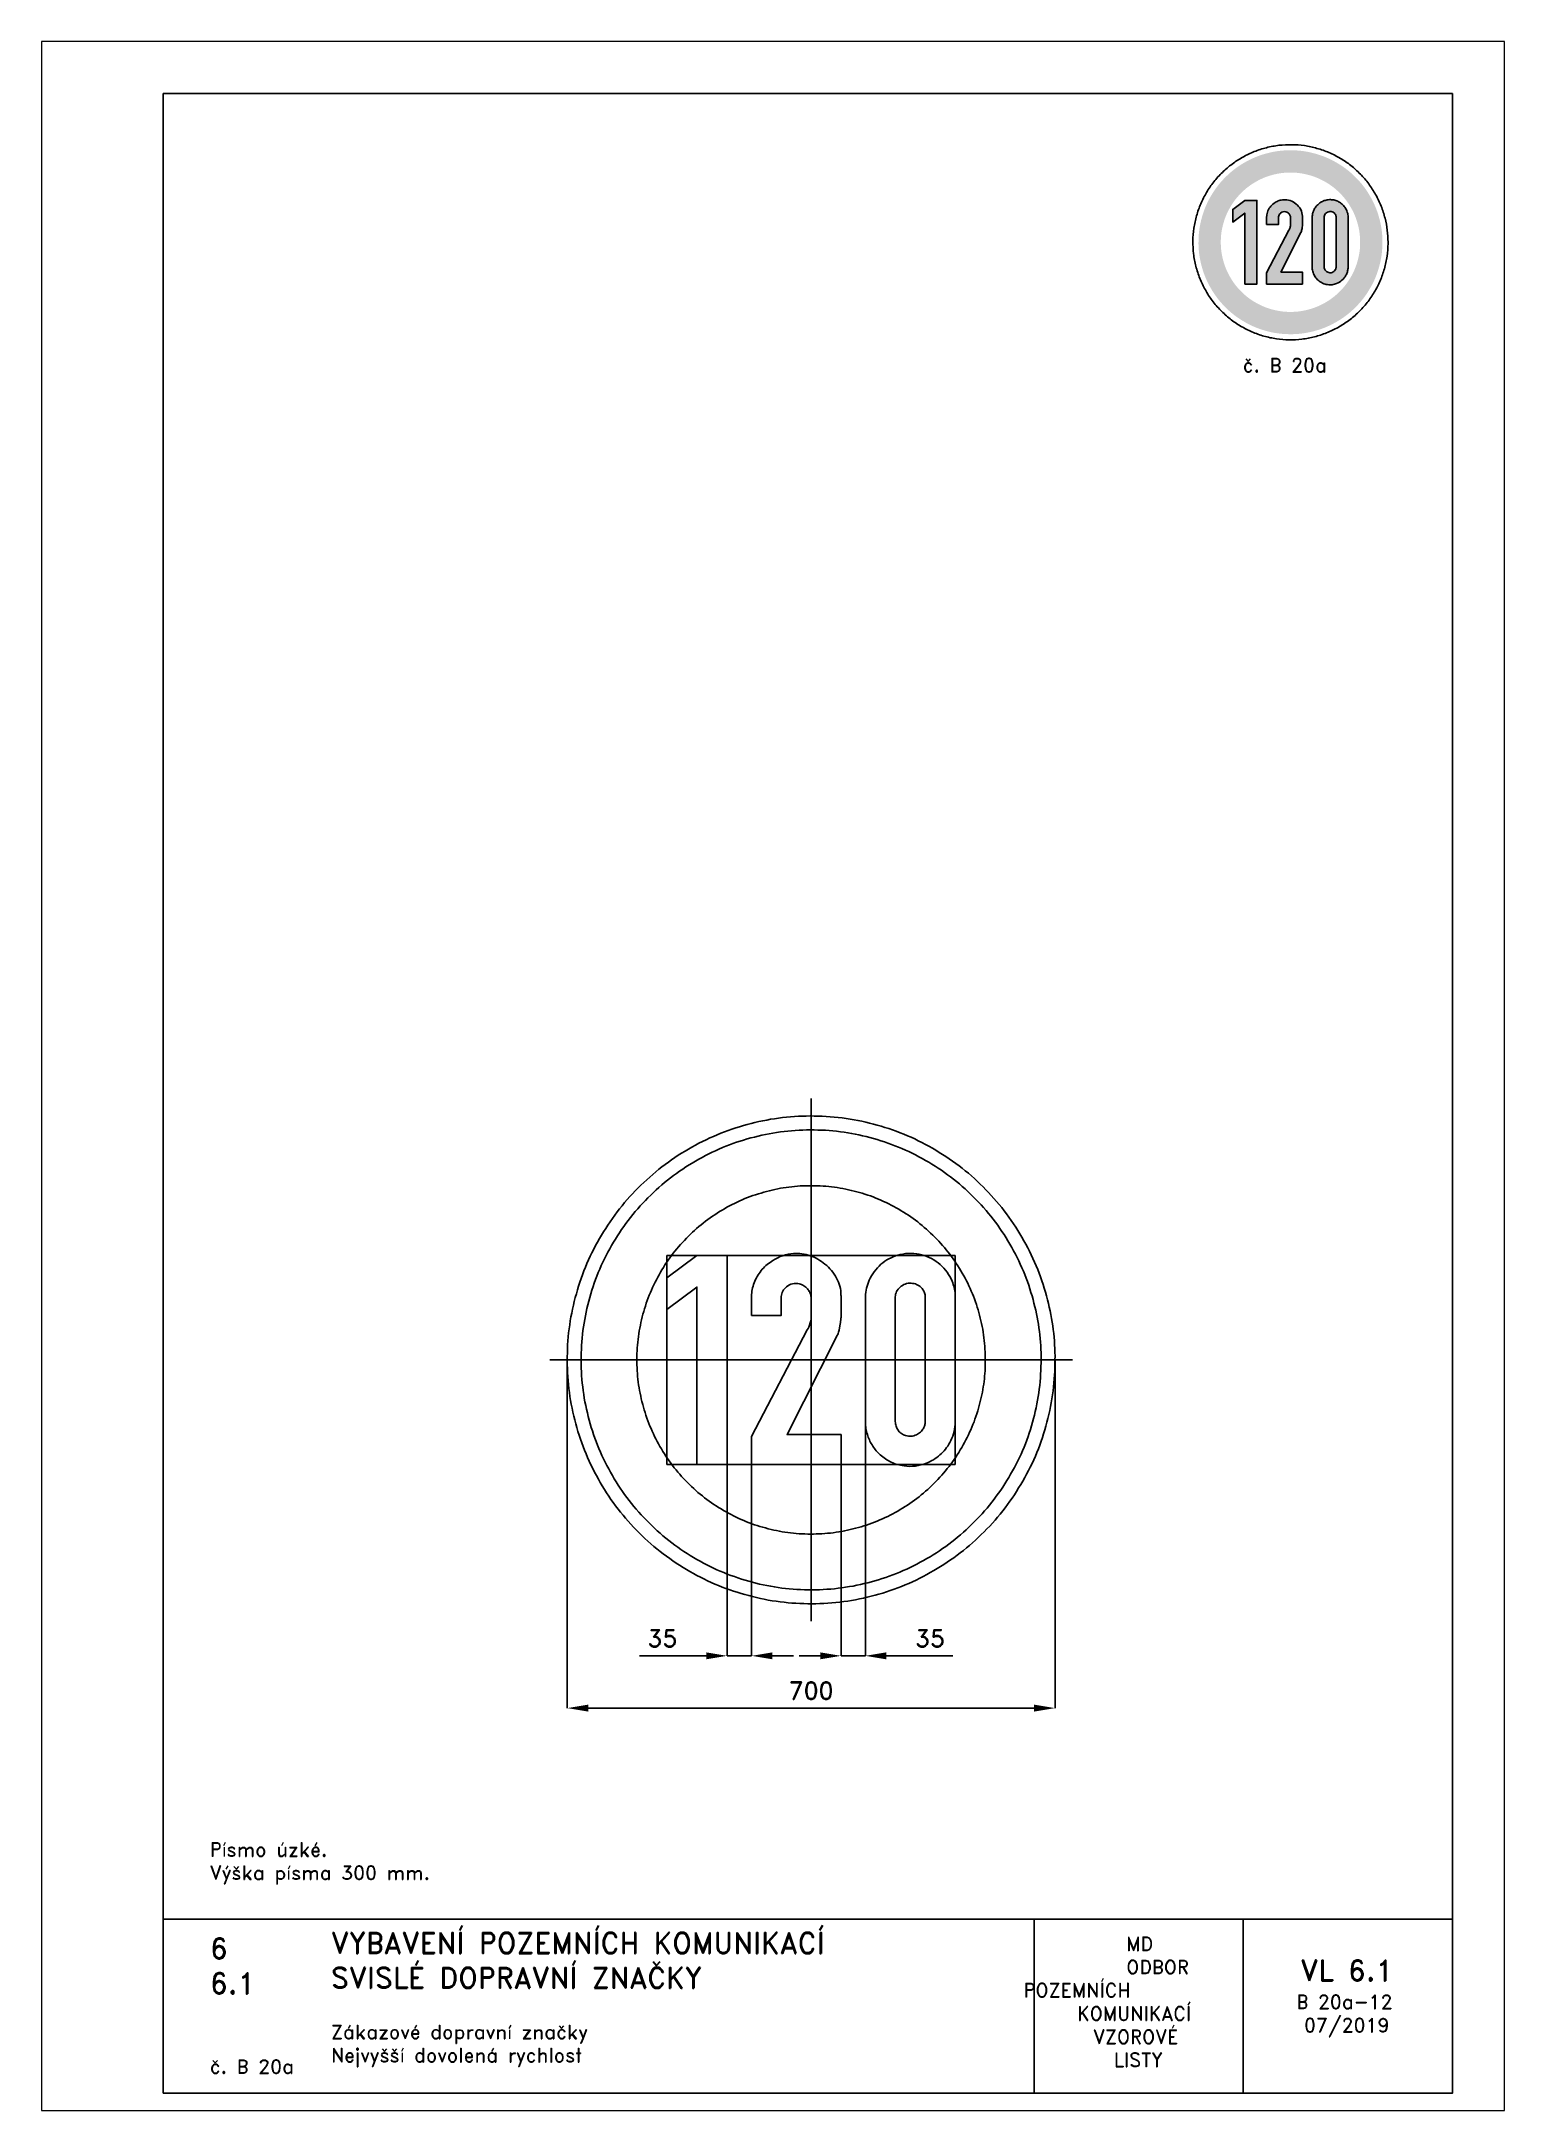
# Paper-space layout 'B 20a-12' of a CAD drawing. Header units: millimetres. Extents: x 0 to 210, y 0 to 297.
# The model-space entities are those that its viewports show. They can reach past a viewport. Long polylines and large blocks are cut down to what shows.
import ezdxf

# ---------------------------------------------------------------- set-up
doc = ezdxf.new("R2010")
doc.units = ezdxf.units.MM
doc.header["$LTSCALE"] = 5
doc.linetypes.add('ČERCHOVANÁX2', pattern=[2, 1, -0.5, 0, -0.5])
doc.linetypes.add('ČÁRKOVANÁX2', pattern=[1.5, 1, -0.5])
for name, color, linetype in [('Kóty', 2, 'Continuous'), ('Rozpiska', 7, 'Continuous'), ('Značka', 7, 'Continuous')]:
    doc.layers.add(name, color=color, linetype=linetype)
doc.layers.add('Rámeček', color=6, linetype='Continuous', plot=False)
doc.styles.get("Standard").update_dxf_attribs({"font": 'romand.shx', "height": 25})
doc.dimstyles.get("Standard").update_dxf_attribs({"dimtxt": 25, "dimasz": 30, "dimexe": 0.18, "dimexo": 0.0625, "dimgap": 12.5, "dimtad": 1, "dimdec": 0, "dimzin": 0, "dimdsep": 46, "dimtxsty": 'Standard', "dimcen": 0.09, "dimadec": 0, "dimazin": 0, "dimtfac": 1, "dimtdec": 0, "dimtofl": 0, "dimtmove": 0, "dimatfit": 3, "dimfxl": 1, "dimtolj": 1, "dimtzin": 0, "dimarcsym": 0})

psp = doc.layouts.new('B 20a-12')

# ---------------------------------------------------------------- texts
at = {"layer": 'Rozpiska', "color": 7, "attachment_point": 1}
for s, width, heights, insert, char_height in [('\\pi7.13433;{\\C6;č. B 20a}', 27.98293665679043, [2.666666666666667], (165.2758677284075, 251.5084026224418), 2), ('Písmo úzké.\\PVýška písma 300 mm. {\\H1.83333x; }', 155.5010732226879, [0], (24.16971776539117, 38.48305460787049), 2), ('6', 149.04217740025, [0], (24.16971776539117, 24.77143633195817), 3), ('{\\C6;VYBAVENÍ POZEMNÍCH KOMUNIKACÍ\\P}SVISLÉ DOPRAVNÍ ZNAČKY{\\H1.34524x; }', 149.04217740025, [0], (41.56166878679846, 25.56072462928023), 3), ('\\pi14.7414;{\\C6;MD\\P\\pi2.36044;}ODBOR POZEMNÍCH{\\H1.57143x; }\\P\\pi7.69378;KOMUNIKACÍ{\\H1.5x; }\\P\\pi9.97949;{\\C6;VZOROVÉ\\H1.47619x; \\H0.67742x;\\P\\pi12.93187;LISTY\\H1.26984x; }', 33.10184048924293, [0], (140.9534725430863, 24.94523992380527), 2), ('\\pi1.03113;{\\H1.5x;\\C6;VL 6.1\\P\\pi0.45966;\\H0.66667x;B 20a-12\\H1.66666x; \\H0.6x;\\P\\pi1.5549;07/2019\\H1.80159x; }', 16.06225436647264, [0], (179.6550617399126, 21.60975232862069), 2), ('6.1', 149.04217740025, [0], (24.16971776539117, 19.77734483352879), 3), ('{\\C6;Zákazové dopravní značky\\P}Nejvyšší dovolená rychlost{\\H1.83333x; }', 149.04217740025, [0], (41.56166878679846, 12.28505153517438), 2), ('{\\C6;č. B 20a}', 21.57220710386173, [2.666666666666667], (24.16971776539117, 7.311486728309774), 2)]:
    psp.add_mtext_dynamic_manual_height_columns(s, width=width, gutter_width=100, heights=heights, dxfattribs=dict(at, insert=insert, char_height=char_height))

msp = doc.modelspace()

# ---------------------------------------------------------------- texts
at = {"layer": 'Kóty', "insert": (-213.3380952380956, -399.8172426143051), "char_height": 25, "attachment_point": 5}
msp.add_mtext('\\A1;35', dxfattribs=at)

# ---------------------------------------------------------------- blocks, each defined once
blk = doc.blocks.new('*D2')
at = {"layer": 'Defpoints', "color": 0, "transparency": 16777216}
for p in [(-349.9201115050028, 4.699710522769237), (350.0498984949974, 0.1187105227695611), (350.0498984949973, -499.8172426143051)]:
    blk.add_point(p, dxfattribs=at)
at = {"layer": 'Kóty', "color": 0, "lineweight": -2, "transparency": 16777216}
for p, q in [((-349.9201115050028, 4.637210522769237), (-349.9201115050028, -499.9972426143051)), ((350.0498984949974, 0.05621052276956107), (350.0498984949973, -499.9972426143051)), ((-319.9201115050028, -499.8172426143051), (320.0498984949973, -499.8172426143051))]:
    blk.add_line(p, q, dxfattribs=at)
at = {"layer": 'Kóty', "color": 0, "transparency": 16777216}
for points in [[(-319.9201115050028, -494.8172426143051), (-319.9201115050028, -504.8172426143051), (-349.9201115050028, -499.8172426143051)], [(320.0498984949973, -494.8172426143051), (320.0498984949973, -504.8172426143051), (350.0498984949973, -499.8172426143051)]]:
    blk.add_solid(points, dxfattribs=at)
at = {"layer": 'Kóty', "color": 0, "transparency": 16777216, "insert": (0.06489349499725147, -474.8172426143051), "char_height": 25, "attachment_point": 5}
blk.add_mtext('\\A1;700', dxfattribs=at)
blk = doc.blocks.new('*D3')
at = {"layer": 'Defpoints', "color": 0, "transparency": 16777216}
for p in [(78, -90.1299999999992), (43, -149.9699999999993), (77.99999999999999, -424.8172426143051)]:
    blk.add_point(p, dxfattribs=at)
at = {"layer": 'Kóty', "color": 0, "lineweight": -2, "transparency": 16777216}
for p, q in [((78, -90.1924999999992), (77.99999999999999, -424.9972426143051)), ((43, -150.0324999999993), (42.99999999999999, -424.9972426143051)), ((12.99999999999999, -424.8172426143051), (-17.00000000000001, -424.8172426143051)), ((108, -424.8172426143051), (203.4761904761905, -424.8172426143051))]:
    blk.add_line(p, q, dxfattribs=at)
at = {"layer": 'Kóty', "color": 0, "transparency": 16777216}
for points in [[(12.99999999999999, -419.8172426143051), (12.99999999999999, -429.8172426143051), (42.99999999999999, -424.8172426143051)], [(108, -419.8172426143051), (108, -429.8172426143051), (77.99999999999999, -424.8172426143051)]]:
    blk.add_solid(points, dxfattribs=at)
at = {"layer": 'Kóty', "color": 0, "transparency": 16777216, "insert": (170.7380952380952, -399.8172426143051), "char_height": 25, "attachment_point": 5}
blk.add_mtext('\\A1;35', dxfattribs=at)

# ---------------------------------------------------------------- dimensions: what is measured, and where the dimension line sits
at = {"layer": 'Kóty'}
for base, p1, p2, picture, middle in [((350.0498984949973, -499.8172426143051), (-349.9201115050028, 4.699710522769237), (350.0498984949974, 0.1187105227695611), '*D2', (0.06489349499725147, -474.8172426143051)), ((77.99999999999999, -424.8172426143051), (43, -149.9699999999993), (78, -90.1299999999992), '*D3', (170.7380952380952, -399.8172426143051))]:
    dim = msp.add_linear_dim(base=base, p1=p1, p2=p2, dimstyle='Standard', dxfattribs=at)
    dim.commit()
    dim.dimension.update_dxf_attribs({"geometry": picture, "text_midpoint": middle})

# ---------------------------------------------------------------- linework, layer by layer
at = {"layer": 'Kóty'}
for p, q in [((-120.6000000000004, -150.0625), (-120.6000000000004, -424.9972426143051)), ((-85.50000000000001, -149.9699999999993), (-85.50000000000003, -424.9972426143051)), ((-150.6000000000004, -424.8172426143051), (-246.0761904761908, -424.8172426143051)), ((-55.50000000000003, -424.8172426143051), (-25.50000000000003, -424.8172426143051))]:
    msp.add_line(p, q, dxfattribs=at)
for points in [[(-120.6000000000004, -424.8172426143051), (-85.50000000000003, -424.8172426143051)], [(42.99999999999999, -424.8172426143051), (77.99999999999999, -424.8172426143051)]]:
    msp.add_lwpolyline(points, dxfattribs=at)
for points in [[(-150.6000000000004, -419.8172426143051), (-150.6000000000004, -429.8172426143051), (-120.6000000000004, -424.8172426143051)], [(-55.50000000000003, -419.8172426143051), (-55.50000000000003, -429.8172426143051), (-85.50000000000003, -424.8172426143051)]]:
    msp.add_solid(points, dxfattribs=at)
at = {"layer": 'Značka', "color": 6, "linetype": 'ČERCHOVANÁX2', "lineweight": 25, "ltscale": 5}
for p, q in [((0, 375), (0, -375)), ((375.0000000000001, 0), (-375, 0))]:
    msp.add_line(p, q, dxfattribs=at)
at = {"layer": 'Značka', "color": 5}
for points in [[(349.9994999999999, 0, -0.00162509), (349.9914999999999, -2.290000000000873), (349.9694999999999, -4.579999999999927, -0.03216790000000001), (346.4855, -50.20999999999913, -0.0357213), (336.8584999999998, -95, -0.03666830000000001), (321.8264999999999, -138.2600000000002, -0.0347584), (300.7914999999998, -178.9500000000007, -0.0340531), (274.9614999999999, -216.7700000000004, -0.0344455), (244.2264999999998, -250.7099999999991, -0.03455), (209.5104999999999, -280.5599999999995, -0.0344404), (171.0164999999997, -305.3700000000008, -0.0344089), (129.7484999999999, -325.2199999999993, -0.0344375), (86.1534999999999, -339.2299999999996, -0.0344247), (41.15549999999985, -347.7199999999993, -0.0344235), (-4.581500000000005, -349.9699999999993, -0.0344187), (-50.24450000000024, -346.5300000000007, -0.0344068), (-95.00450000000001, -336.8600000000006, -0.0344078), (-138.2205000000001, -321.7199999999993, -0.0344215), (-178.9535000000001, -300.7900000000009, -0.0344121), (-216.7765000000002, -274.9799999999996, -0.0344162), (-250.7065000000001, -244.2299999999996, -0.03441019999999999), (-280.5603000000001, -209.5, -0.03441), (-305.3741000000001, -171.0200000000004, -0.0344148), (-325.2240000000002, -129.75, -0.0344146), (-339.2313000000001, -86.14999999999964, -0.034419), (-347.72436, -41.15999999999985, -0.03441549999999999), (-349.9705100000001, 4.579999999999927, -0.0344177), (-346.5278700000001, 50.23999999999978, -0.034417), (-336.8598000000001, 95, -0.0344217), (-321.7161000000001, 138.2199999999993, -0.03442580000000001), (-300.7927000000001, 178.9500000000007, -0.03441959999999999), (-274.9800000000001, 216.7800000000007, -0.0344133), (-244.2275000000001, 250.7099999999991, -0.0344027), (-209.5045000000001, 280.5599999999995, -0.0344209), (-171.0175000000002, 305.3700000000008, -0.0344083), (-129.7515000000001, 325.2199999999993, -0.0344166), (-86.1545000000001, 339.2299999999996, -0.0344221), (-41.15650000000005, 347.7199999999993, -0.0344238), (4.580499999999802, 349.9699999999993, -0.0344187), (50.24350000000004, 346.5300000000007, -0.0344057), (95.0034999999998, 336.8600000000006, -0.0344279), (138.2194999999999, 321.7099999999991, -0.034446), (178.9524999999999, 300.7900000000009, -0.03442990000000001), (216.7745, 274.9799999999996, -0.034407), (250.7055, 244.2299999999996, -0.0343957), (280.5654999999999, 209.5, -0.034484), (305.3734999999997, 171.0200000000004, -0.0344124), (325.2024999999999, 129.7600000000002, -0.0340792), (339.2305000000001, 86.14999999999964, -0.032792), (347.5084999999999, 43.3799999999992, -0.0342646), (349.9994999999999, 0)], [(-85.5, -149.9699999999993), (-85.5, -109.8099999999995), (-5.5, 42.94000000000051), (-4.299999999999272, 45.01000000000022), (-3.200000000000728, 47.1200000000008), (-2.100000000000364, 49.97999999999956), (-1.200000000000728, 52.94000000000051), (-0.5, 55.81999999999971), (0, 58.75), (0, 59.88999999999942), (0, 61.03000000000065), (0, 89.1200000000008), (-0.1000000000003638, 90.45999999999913), (-0.2000000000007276, 91.78000000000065, 0.08187849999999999), (-1.899999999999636, 97.04999999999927, 0.06365520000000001), (-5.100000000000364, 101.7199999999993, 0.07770149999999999), (-10.5, 106.4799999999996, 0.0902618), (-17, 109.1900000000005, 0.119797), (-26.60000000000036, 109.2299999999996, 0.119923), (-35.29999999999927, 104.8799999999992, 0.105427), (-40.70000000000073, 98.59000000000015, 0.117396), (-42.79999999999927, 90.8799999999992), (-42.89999999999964, 89.80999999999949), (-42.89999999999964, 88.75), (-42.89999999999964, 63.80999999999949), (-85.5, 63.80999999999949), (-85.5, 90.90999999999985), (-85.5, 92.27000000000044), (-85.39999999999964, 93.6200000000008, -0.0434445), (-83.89999999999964, 103.5400000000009, -0.0446591), (-80.70000000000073, 113.0900000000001, -0.08397769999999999), (-70.20000000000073, 129.9400000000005, -0.0785324), (-54.79999999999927, 142.6900000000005, -0.06388619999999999), (-40.5, 149.5499999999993, -0.0672702), (-25.10000000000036, 152.4699999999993, -0.100452), (-1.399999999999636, 149.4500000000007, -0.0970116), (19.79999999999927, 137.3400000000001, -0.102897), (36.60000000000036, 117.3799999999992, -0.126699), (42.79999999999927, 93.05999999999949), (42.89999999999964, 91.70000000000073), (42.89999999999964, 90.34000000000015), (42.89999999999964, 60.80999999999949), (42.79999999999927, 59.75), (42.79999999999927, 58.69000000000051), (42.29999999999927, 53.70000000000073), (41.39999999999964, 48.75), (40.10000000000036, 42.55999999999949, -0.0290083), (38.10000000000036, 36.53000000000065), (37.79999999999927, 35.71999999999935), (37.5, 34.90999999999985), (-34.5, -107.1900000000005), (43, -107.1900000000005), (43, -149.9699999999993), (-85.5, -149.9699999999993)], [(78, 90.40999999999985), (78.10000000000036, 92.17000000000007), (78.20000000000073, 93.94000000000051, -0.0515946), (80.29999999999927, 105.8999999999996, -0.0503152), (84.89999999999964, 117.25, -0.05927180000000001), (92.70000000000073, 129.4099999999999, -0.059882), (103.1000000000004, 139.3799999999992, -0.05744019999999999), (114.7999999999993, 146.6499999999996, -0.05595700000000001), (127.8999999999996, 151.1299999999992, -0.0629082), (143.5, 152.8899999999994, -0.0650356), (159, 150.6900000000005, -0.0621806), (172.8999999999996, 145.2700000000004, -0.05959169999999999), (185.1000000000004, 136.6599999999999, -0.0588939), (195.2000000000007, 125.7700000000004, -0.0611862), (202.2999999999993, 112.8400000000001, -0.0426514), (205.2999999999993, 103.6700000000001, -0.0470036), (206.7000000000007, 94.15999999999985), (206.7999999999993, 92.61000000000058), (206.7999999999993, 91.05999999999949), (206.7999999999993, -90.30999999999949), (206.7999999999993, -91.54999999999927), (206.7000000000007, -92.78000000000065, -0.0567784), (204.2999999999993, -106.1299999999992, -0.0570261), (198.8999999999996, -118.7199999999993, -0.09082860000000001), (184.7999999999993, -136.5200000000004, -0.0926208), (165.3999999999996, -148.1900000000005, -0.06991649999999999), (149.6000000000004, -152.3999999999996, -0.0683552), (133.2999999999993, -152.1599999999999, -0.0774048), (115, -146.8500000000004, -0.0793175), (99.20000000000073, -136.2199999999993, -0.0686365), (88.5, -123.7700000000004, -0.0640299), (81.39999999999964, -108.9699999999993, -0.0360471), (79.10000000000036, -100.6700000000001, -0.04198730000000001), (78, -92.15999999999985), (78, -91.13999999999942), (78, -90.1299999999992), (78, 90.40999999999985)], [(120.7000000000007, 88.40999999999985), (120.7000000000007, -86.30999999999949), (120.7000000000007, -87.45000000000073), (120.7999999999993, -88.59000000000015, 0.054116), (121.8999999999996, -94.96999999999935, 0.08388810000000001), (124.7000000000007, -100.75, 0.0846067), (128.7000000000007, -105.0499999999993, 0.07387919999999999), (133.7999999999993, -107.9699999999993, 0.0936705), (141.6000000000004, -109.6299999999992, 0.09888519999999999), (149.5, -108.2800000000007, 0.0894999), (155.7000000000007, -104.7999999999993, 0.0841404), (160.3999999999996, -99.40999999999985, 0.05940499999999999), (162.6000000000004, -95.02000000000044, 0.0649467), (163.7000000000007, -90.28000000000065), (163.7000000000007, -89.46999999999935), (163.7999999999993, -88.65999999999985), (163.7999999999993, 89.34000000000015), (163.7999999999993, 90.67000000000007), (163.7000000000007, 92, 0.07952719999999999), (162.2999999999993, 97.43000000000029, 0.07432910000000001), (159.2999999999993, 102.25, 0.0993714), (153.2000000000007, 107.3700000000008, 0.0964328), (145.7000000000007, 109.8400000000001, 0.104446), (137.1000000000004, 109.4799999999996, 0.104035), (129.2999999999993, 105.6599999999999, 0.0981785), (123.6000000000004, 99.68000000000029, 0.112812), (121, 92.15999999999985), (120.7999999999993, 90.29000000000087), (120.7000000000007, 88.40999999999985)]]:
    msp.add_lwpolyline(points, format="xyb", dxfattribs=at)
at = {"layer": 'Značka', "color": 1}
for points in [[(329.9994999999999, 0, -0.00163877), (329.9924999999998, -2.159999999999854), (329.9714999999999, -4.319999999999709, -0.032167), (326.6864999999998, -47.34000000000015, -0.0357252), (317.6095, -89.57999999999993, -0.0366653), (303.4364999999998, -130.3600000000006, -0.0347514), (283.6034999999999, -168.7299999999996, -0.0340415), (259.2494999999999, -204.3899999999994, -0.0344421), (230.2704999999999, -236.3799999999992, -0.034571), (197.5384999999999, -264.5300000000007, -0.0344301), (161.2444999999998, -287.9200000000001, -0.0343738), (122.3344999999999, -306.6399999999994, -0.0344109), (81.23049999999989, -319.8500000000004, -0.03441780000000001), (38.80449999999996, -327.8500000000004, -0.03442609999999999), (-4.320500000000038, -329.9699999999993, -0.0344399), (-47.37350000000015, -326.7299999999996, -0.0344106), (-89.57550000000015, -317.6100000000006, -0.0344272), (-130.3225000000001, -303.3299999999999, -0.0344047), (-168.7275000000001, -283.6000000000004, -0.0344121), (-204.3895000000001, -259.2700000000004, -0.0344081), (-236.3805000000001, -230.2700000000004, -0.0344088), (-264.5283000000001, -197.5300000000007, -0.0344122), (-287.9242000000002, -161.25, -0.034422), (-306.6398000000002, -122.3400000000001, -0.0344109), (-319.8467000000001, -81.22999999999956, -0.0344219), (-327.8544000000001, -38.79999999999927, -0.034418), (-329.9722000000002, 4.319999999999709, -0.0344165), (-326.7263000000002, 47.3700000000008, -0.0344179), (-317.6107000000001, 89.57999999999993, -0.0344204), (-303.3324000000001, 130.3199999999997, -0.0344146), (-283.6046000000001, 168.7299999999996, -0.0344231), (-259.2669000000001, 204.3899999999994, -0.0344241), (-230.2715000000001, 236.3799999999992, -0.0344207), (-197.5325000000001, 264.5300000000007, -0.0344091), (-161.2455000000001, 287.9200000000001, -0.0344124), (-122.3375000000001, 306.6399999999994, -0.0343889), (-81.2315000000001, 319.8500000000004, -0.0343931), (-38.80450000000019, 327.8500000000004, -0.0344038), (4.319499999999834, 329.9699999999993, -0.03444), (47.37249999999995, 326.7299999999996, -0.0344097), (89.57449999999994, 317.6100000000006, -0.0343844), (130.3214999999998, 303.3299999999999, -0.0344098), (168.7264999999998, 283.6000000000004, -0.0343938), (204.3864999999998, 259.2700000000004, -0.0343986), (236.3795, 230.2700000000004, -0.03442369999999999), (264.5324999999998, 197.5300000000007, -0.034483), (287.9234999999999, 161.25, -0.0344081), (306.6194999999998, 122.3500000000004, -0.0340739), (319.8454999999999, 81.22999999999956, -0.0327897), (327.6505, 40.90999999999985, -0.0342643), (329.9994999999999, 0)], [(249.9994999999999, 0), (249.9944999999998, 1.639999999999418), (249.9784999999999, 3.270000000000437, 0.0321684), (247.4894999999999, 35.86000000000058, 0.0357278), (240.6134999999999, 67.86000000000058, 0.03666830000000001), (229.8754999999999, 98.76000000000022, 0.0347407), (214.8514999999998, 127.8199999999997, 0.034042), (196.4004999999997, 154.8400000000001, 0.0344426), (174.4474999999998, 179.0799999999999, 0.0345764), (149.6505, 200.3999999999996, 0.0344207), (122.1544999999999, 218.1200000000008, 0.0343899), (92.67750000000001, 232.2999999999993, 0.0344621), (61.53749999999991, 242.3099999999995, 0.03443719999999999), (29.39649999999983, 248.3700000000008, 0.0344107), (-3.272500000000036, 249.9799999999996, 0.03444), (-35.88950000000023, 247.5200000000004, 0.0344026), (-67.86050000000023, 240.6100000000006, 0.03442369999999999), (-98.72850000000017, 229.7999999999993, 0.03444419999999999), (-127.8235000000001, 214.8500000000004, 0.0344125), (-154.8405000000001, 196.4099999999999, 0.0344064), (-179.0755000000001, 174.4500000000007, 0.0344184), (-200.4005000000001, 149.6499999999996, 0.0344238), (-218.1245000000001, 122.1599999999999, 0.0344228), (-232.3035000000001, 92.68000000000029, 0.0344077), (-242.3085000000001, 61.54000000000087, 0.03441549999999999), (-248.3745000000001, 29.39999999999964, 0.0344161), (-249.9795000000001, -3.270000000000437, 0.03441880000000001), (-247.5205000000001, -35.88999999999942, 0.03441019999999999), (-240.6145000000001, -67.86000000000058, 0.0344218), (-229.7975000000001, -98.72999999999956, 0.0344081), (-214.8525000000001, -127.8199999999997, 0.0344222), (-196.4145000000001, -154.8400000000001, 0.0344446), (-174.4485000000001, -179.0799999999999, 0.03445400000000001), (-149.6465000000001, -200.3999999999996, 0.0344427), (-122.1555000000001, -218.1200000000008, 0.034435), (-92.67950000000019, -232.2999999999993, 0.0344332), (-61.53850000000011, -242.3099999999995, 0.0344343), (-29.39750000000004, -248.3700000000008, 0.034411), (3.271499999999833, -249.9799999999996, 0.0344399), (35.88850000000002, -247.5200000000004, 0.0344018), (67.85950000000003, -240.6100000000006, 0.0344236), (98.72849999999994, -229.7999999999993, 0.0343961), (127.8225, -214.8500000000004, 0.0343879), (154.8384999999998, -196.4200000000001, 0.0344015), (179.0754999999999, -174.4500000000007, 0.0344192), (200.4034999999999, -149.6399999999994, 0.0344679), (218.1234999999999, -122.1599999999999, 0.0344181), (232.2874999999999, -92.69000000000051, 0.03408730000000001), (242.3074999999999, -61.54000000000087, 0.03278569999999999), (248.2204999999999, -30.98999999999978, 0.0342604), (249.9994999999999, 0)]]:
    msp.add_lwpolyline(points, format="xyb", dxfattribs=at)
at = {"layer": 'Značka', "color": 6, "linetype": 'ČÁRKOVANÁX2', "ltscale": 2.5}
msp.add_lwpolyline([(-206.8999999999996, -150), (-206.8999999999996, 150), (206.8999999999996, 150), (206.8999999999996, -150), (-206.8999999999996, -150)], dxfattribs=at)
at = {"layer": 'Značka', "color": 5}
msp.add_lwpolyline([(-163.8999999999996, -150), (-163.8999999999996, 104.5), (-206.8999999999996, 72.3700000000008), (-206.8999999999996, 117.6599999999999), (-163.7999999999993, 149.9699999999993), (-120.6000000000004, 149.9699999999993), (-120.6000000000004, -150), (-163.8999999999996, -150)], dxfattribs=at)

msp.set_redraw_order([(e.dxf.handle, doc.entitydb.next_handle()) for e in msp.query("TEXT MTEXT ATTDEF DIMENSION ARC_DIMENSION")])  # texts and dimensions are drawn at this point

# ---------------------------------------------------------------- hatches: boundary and pattern name
at = {"layer": 'Značka'}
h = psp.add_hatch(color=10, dxfattribs=at)
h.dxf.hatch_style = 1
edge = h.paths.add_edge_path()
edge.add_arc((179.7250277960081, 268.187906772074), 12.74143124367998, 359.5404790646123, 359.92900824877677, ccw=False)
edge.add_arc((177.8139646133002, 268.1781833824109), 14.65237639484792, 359.3005644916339, 359.63843287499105, ccw=False)
edge.add_arc((179.0401154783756, 268.1574986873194), 13.42606560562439, 351.9550419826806, 359.32495475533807, ccw=False)
edge.add_arc((180.3448806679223, 267.9718996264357), 12.1081666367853, 343.7758077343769, 351.9605807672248, ccw=False)
edge.add_arc((180.5818086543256, 267.6322437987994), 11.78864147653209, 336.6387063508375, 345.039247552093, ccw=False)
edge.add_arc((179.9792697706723, 267.8925639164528), 12.44501002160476, 328.6772393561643, 336.6384468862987, ccw=False)
edge.add_arc((179.6608479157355, 267.8539805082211), 12.69851619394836, 321.7736310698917, 329.5728831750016, ccw=False)
edge.add_arc((179.780355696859, 267.7603702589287), 12.54671099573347, 313.88087110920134, 321.771757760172, ccw=False)
edge.add_arc((179.6903783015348, 267.6093096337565), 12.50134797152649, 306.73745665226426, 314.6580329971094, ccw=False)
edge.add_arc((179.6573219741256, 267.6500547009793), 12.55377324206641, 298.8588746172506, 306.7471287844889, ccw=False)
edge.add_arc((179.4981267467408, 267.5908440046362), 12.57987392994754, 291.74978749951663, 299.62407802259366, ccw=False)
edge.add_arc((179.5035072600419, 267.5714064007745), 12.55982649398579, 283.87612554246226, 291.75984725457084, ccw=False)
edge.add_arc((179.3454983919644, 267.5310450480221), 12.55959603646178, 276.73497239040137, 284.62009046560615, ccw=False)
edge.add_arc((179.3409654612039, 267.5262919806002), 12.55540839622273, 268.8713157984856, 276.7580591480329, ccw=False)
edge.add_arc((179.1722917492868, 267.523184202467), 12.55011096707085, 261.7509495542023, 269.6409663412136, ccw=False)
edge.add_arc((179.1746956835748, 267.5375423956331), 12.56466551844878, 253.86639122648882, 261.74949487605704, ccw=False)
edge.add_arc((179.0113919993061, 267.5728915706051), 12.554350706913, 246.7401152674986, 254.6271790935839, ccw=False)
edge.add_arc((179.0136599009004, 267.585094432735), 12.56645765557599, 238.8711543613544, 246.7525869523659, ccw=False)
edge.add_arc((178.8666049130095, 267.6661678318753), 12.56095561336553, 231.7538099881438, 239.6365473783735, ccw=False)
edge.add_arc((178.8702509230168, 267.6685700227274), 12.56509930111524, 223.8657579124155, 231.7475338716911, ccw=False)
edge.add_arc((178.7521300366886, 267.7875992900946), 12.56354096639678, 216.7477462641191, 224.6304378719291, ccw=False)
edge.add_arc((178.7485040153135, 267.7859730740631), 12.55966259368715, 208.8686864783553, 216.7516985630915, ccw=False)
edge.add_arc((178.6637992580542, 267.9313567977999), 12.55680279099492, 201.7491181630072, 209.6362506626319, ccw=False)
edge.add_arc((178.6696117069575, 267.935174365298), 12.56361613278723, 193.8723857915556, 201.7554665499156, ccw=False)
edge.add_arc((178.6249085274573, 268.0929826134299), 12.55912280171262, 186.7348235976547, 194.6202392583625, ccw=False)
edge.add_arc((178.6240830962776, 268.097773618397), 12.55886586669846, 178.8724031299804, 186.7569718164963, ccw=False)
edge.add_arc((178.6279877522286, 268.2654888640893), 12.56058964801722, 171.7542458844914, 179.6376700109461, ccw=False)
edge.add_arc((178.6274479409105, 268.264829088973), 12.56015006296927, 163.8649719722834, 171.7509141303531, ccw=False)
edge.add_arc((178.6695961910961, 268.4263444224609), 12.55686141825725, 156.7409050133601, 164.6263893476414, ccw=False)
edge.add_arc((178.6745524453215, 268.4274113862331), 12.56099388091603, 148.8694375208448, 156.7543037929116, ccw=False)
edge.add_arc((178.7561267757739, 268.5749459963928), 12.555677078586, 141.752150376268, 149.6382069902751, ccw=False)
edge.add_arc((178.7575992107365, 268.5731229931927), 12.55796200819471, 133.8635145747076, 141.7497772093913, ccw=False)
edge.add_arc((178.8782170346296, 268.6907559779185), 12.5578609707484, 126.74596075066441, 134.6322233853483, ccw=False)
edge.add_arc((178.8800851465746, 268.6904023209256), 12.55926205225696, 118.8685605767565, 126.75182446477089, ccw=False)
edge.add_arc((179.0284866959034, 268.7689491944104), 12.56324653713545, 111.75114403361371, 119.63422479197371, ccw=False)
edge.add_arc((179.0319181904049, 268.7614441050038), 12.57148891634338, 103.87485804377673, 111.752994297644, ccw=False)
edge.add_arc((179.1891457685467, 268.8039357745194), 12.56899533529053, 96.73792535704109, 104.6171374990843, ccw=False)
edge.add_arc((179.1923237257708, 268.8100012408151), 12.56334522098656, 88.87381093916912, 96.75556400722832, ccw=False)
edge.add_arc((179.3605985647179, 268.8209460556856), 12.55022002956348, 81.75098389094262, 89.64093200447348, ccw=False)
edge.add_arc((179.3580948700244, 268.8061971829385), 12.56517553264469, 73.86655146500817, 81.7493346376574, ccw=False)
edge.add_arc((179.5163132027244, 268.7565314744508), 12.57001361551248, 66.74503687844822, 74.62225748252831, ccw=False)
edge.add_arc((179.5201564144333, 268.7609315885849), 12.56445371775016, 58.87052485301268, 66.75321646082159, ccw=False)
edge.add_arc((179.6634326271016, 268.673878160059), 12.56601990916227, 51.7554009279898, 59.63495643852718, ccw=False)
edge.add_arc((179.6617153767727, 268.6746409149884), 12.56648400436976, 43.866192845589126, 51.74709893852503, ccw=False)
edge.add_arc((179.7847259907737, 268.5600426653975), 12.55833410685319, 36.74610954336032, 44.63207459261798, ccw=False)
edge.add_arc((179.8079329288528, 268.5734416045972), 12.53172272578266, 28.859884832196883, 36.760500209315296, ccw=False)
edge.add_arc((179.8663735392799, 268.4163721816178), 12.55744707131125, 21.732768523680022, 29.616261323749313, ccw=False)
edge.add_arc((179.74246909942, 268.3656500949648), 12.69132583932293, 13.931893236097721, 21.738356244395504, ccw=False)
edge.add_arc((179.9342143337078, 268.2388920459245), 12.53688234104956, 7.1923513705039, 14.705169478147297, ccw=False)
edge.add_arc((180.4928795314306, 268.3052196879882), 11.97430948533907, -0.6368825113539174, 7.212158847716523, ccw=False)
edge = h.paths.add_edge_path(flags=16)
edge.add_line((189.2664492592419, 268.1721196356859), (189.266049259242, 268.2377196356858))
edge.add_line((189.266049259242, 268.2377196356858), (189.2656492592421, 268.3029196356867))
edge.add_arc((179.0947051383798, 268.1814257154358), 10.17166972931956, 0.6843767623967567, 8.053877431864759)
edge.add_arc((180.0846265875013, 268.323597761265), 9.171593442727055, 8.040898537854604, 16.22686180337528)
edge.add_arc((180.2586568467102, 268.5815174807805), 8.934639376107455, 14.95052749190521, 23.34850528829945)
edge.add_arc((179.8043149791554, 268.3815683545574), 9.431020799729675, 23.36982603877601, 31.32670722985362)
edge.add_arc((179.5616189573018, 268.4106131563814), 9.624419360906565, 30.42778718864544, 38.22488746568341)
edge.add_arc((179.6545337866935, 268.4856394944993), 9.505004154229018, 38.21615425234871, 46.10729270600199)
edge.add_arc((179.5892476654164, 268.5971699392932), 9.470711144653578, 45.35484139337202, 53.27534906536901)
edge.add_arc((179.5608333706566, 268.5657409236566), 9.512893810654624, 53.25137183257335, 61.13713086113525)
edge.add_arc((179.444870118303, 268.6184732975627), 9.523536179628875, 60.37297055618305, 68.25154174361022)
edge.add_arc((179.4497515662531, 268.6393264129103), 9.502359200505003, 68.23229048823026, 76.12754934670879)
edge.add_arc((179.3276060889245, 268.6638299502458), 9.508670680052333, 75.37759111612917, 83.266875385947)
edge.add_arc((179.3217228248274, 268.6561664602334), 9.516972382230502, 83.23710953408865, 91.12030474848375)
edge.add_arc((179.1966960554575, 268.6616991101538), 9.509816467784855, 90.3678039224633, 98.25766047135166)
edge.add_arc((179.1975534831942, 268.6532215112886), 9.518329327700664, 98.25543892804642, 106.1371691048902)
edge.add_arc((179.0714073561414, 268.622713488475), 9.513458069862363, 105.3562832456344, 113.2419964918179)
edge.add_arc((179.0708677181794, 268.629178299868), 9.507305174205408, 113.2543825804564, 121.1449029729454)
edge.add_arc((178.9659360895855, 268.5540659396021), 9.518189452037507, 120.3704240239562, 128.2533216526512)
edge.add_arc((178.9623585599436, 268.5531968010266), 9.516657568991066, 128.2331678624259, 136.1162486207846)
edge.add_arc((178.8741600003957, 268.466754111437), 9.513811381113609, 135.3728108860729, 143.2573795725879)
edge.add_arc((178.8720614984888, 268.4669978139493), 9.511984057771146, 143.2509941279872, 151.1375085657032)
edge.add_arc((178.8124410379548, 268.3542223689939), 9.515062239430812, 150.3694567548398, 158.2550555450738)
edge.add_arc((178.8114387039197, 268.3515014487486), 9.5151397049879, 158.237601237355, 166.1222385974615)
edge.add_arc((178.781799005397, 268.2319452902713), 9.515838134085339, 165.38056697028, 173.263899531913)
edge.add_arc((178.7803311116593, 268.2274952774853), 9.51490345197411, 173.2362511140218, 181.121163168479)
edge.add_arc((178.7803679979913, 268.1026302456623), 9.51331630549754, 180.3692575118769, 188.2562068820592)
edge.add_arc((178.7836170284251, 268.1028498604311), 9.516563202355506, 188.2547064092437, 196.1379016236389)
edge.add_arc((178.8138212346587, 267.9763654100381), 9.511307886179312, 195.3553904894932, 203.2428892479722)
edge.add_arc((178.8175739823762, 267.9807437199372), 9.516484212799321, 203.2581939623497, 211.1410915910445)
edge.add_arc((178.8811000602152, 267.8692841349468), 9.514079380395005, 210.3687186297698, 218.2550270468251)
edge.add_arc((178.8779397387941, 267.8612956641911), 9.506652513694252, 218.2290131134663, 226.1204033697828)
edge.add_arc((178.9646508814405, 267.7714971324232), 9.502848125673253, 225.3682555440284, 233.2619349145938)
edge.add_arc((178.9697004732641, 267.7748298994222), 9.50853960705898, 233.2495634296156, 241.1389392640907)
edge.add_arc((179.0827774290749, 267.7148492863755), 9.511450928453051, 240.3679573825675, 248.256554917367)
edge.add_arc((179.0854269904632, 267.7120058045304), 9.509791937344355, 248.2353807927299, 256.1244590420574)
edge.add_arc((179.205461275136, 267.6813048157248), 9.509579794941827, 255.3779688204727, 263.266497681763)
edge.add_arc((179.2111675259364, 267.687907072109), 9.51680683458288, 263.2370408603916, 271.120373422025)
edge.add_arc((179.3362190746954, 267.682319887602), 9.509596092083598, 270.367712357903, 278.2577520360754)
edge.add_arc((179.3352398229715, 267.6915045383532), 9.518826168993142, 278.2556449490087, 286.1369630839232)
edge.add_arc((179.461445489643, 267.7216562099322), 9.513595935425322, 285.3563404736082, 293.2419392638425)
edge.add_arc((179.4562443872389, 267.7263202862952), 9.519934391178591, 293.2596246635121, 301.1396608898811)
edge.add_arc((179.5669337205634, 267.7942711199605), 9.52173965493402, 300.3581063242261, 308.2367004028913)
edge.add_arc((179.5667826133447, 267.7917854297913), 9.519880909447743, 308.2466737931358, 316.1287015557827)
edge.add_arc((179.6561089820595, 267.8774509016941), 9.515658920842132, 315.3840802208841, 323.2689464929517)
edge.add_arc((179.6744266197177, 267.8705493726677), 9.496852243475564, 323.2362239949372, 331.1332912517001)
edge.add_arc((179.7216149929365, 267.9876576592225), 9.512889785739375, 330.3783613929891, 338.2625409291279)
edge.add_arc((179.6317328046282, 268.0233045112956), 9.609582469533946, 338.2635915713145, 346.0736256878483)
edge.add_arc((179.7733579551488, 268.1213499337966), 9.496596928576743, 345.2938037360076, 352.8085678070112)
edge.add_arc((180.1991560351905, 268.0710809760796), 9.067856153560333, 352.786895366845, 360.6384318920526)
h = psp.add_hatch(color=249, dxfattribs=at)
h.dxf.hatch_style = 1
edge = h.paths.add_edge_path()
edge.add_line((175.8464492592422, 262.1733196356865), (175.8464492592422, 263.7797196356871))
edge.add_line((175.8464492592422, 263.7797196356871), (179.0464492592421, 269.8897196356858))
edge.add_line((179.0464492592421, 269.8897196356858), (179.0944492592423, 269.972519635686))
edge.add_line((179.0944492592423, 269.972519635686), (179.1384492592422, 270.0569196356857))
edge.add_line((179.1384492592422, 270.0569196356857), (179.182449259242, 270.1713196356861))
edge.add_line((179.182449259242, 270.1713196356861), (179.2184492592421, 270.2897196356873))
edge.add_line((179.2184492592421, 270.2897196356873), (179.2464492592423, 270.4049196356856))
edge.add_line((179.2464492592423, 270.4049196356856), (179.2664492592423, 270.5221196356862))
edge.add_line((179.2664492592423, 270.5221196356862), (179.2664492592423, 270.5677196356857))
edge.add_line((179.2664492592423, 270.5677196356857), (179.2664492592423, 270.613319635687))
edge.add_line((179.2664492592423, 270.613319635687), (179.2664492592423, 271.736919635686))
edge.add_line((179.2664492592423, 271.736919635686), (179.2624492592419, 271.7905196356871))
edge.add_line((179.2624492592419, 271.7905196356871), (179.258449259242, 271.8433196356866))
edge.add_arc((178.5851276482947, 271.7424868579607), 0.6808298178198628, 8.516994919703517, 27.24039827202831)
edge.add_arc((178.3957819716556, 271.6468482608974), 0.8929535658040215, 27.13539029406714, 41.70443088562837)
edge.add_arc((178.3455470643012, 271.6453482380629), 0.9320161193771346, 39.71833912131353, 57.49050195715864)
edge.add_arc((178.4186576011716, 271.7712592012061), 0.7865656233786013, 57.05233078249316, 77.68290566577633)
edge.add_arc((178.3911581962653, 271.7506645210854), 0.8128631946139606, 76.09865455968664, 103.4238833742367)
edge.add_arc((178.3859653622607, 271.7392874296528), 0.82275987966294, 102.8882027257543, 130.2418996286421)
edge.add_arc((178.3364392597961, 271.7350099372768), 0.7950659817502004, 127.317145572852, 151.3903071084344)
edge.add_arc((178.2441495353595, 271.7851032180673), 0.6900579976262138, 151.3724508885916, 178.1550435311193)
edge.add_line((177.5544492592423, 271.8073196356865), (177.5504492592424, 271.7645196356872))
edge.add_line((177.5504492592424, 271.7645196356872), (177.5504492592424, 271.722119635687))
edge.add_line((177.5504492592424, 271.722119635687), (177.5504492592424, 270.7245196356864))
edge.add_line((177.5504492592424, 270.7245196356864), (175.8464492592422, 270.7245196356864))
edge.add_line((175.8464492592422, 270.7245196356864), (175.8464492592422, 271.8085196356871))
edge.add_line((175.8464492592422, 271.8085196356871), (175.8464492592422, 271.8629196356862))
edge.add_line((175.8464492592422, 271.8629196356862), (175.8504492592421, 271.9169196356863))
edge.add_arc((178.1595126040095, 271.7707032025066), 2.313688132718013, 166.4262177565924, 176.3767066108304, ccw=False)
edge.add_arc((178.1086062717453, 271.7896094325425), 2.259775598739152, 156.3609472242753, 166.5892627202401, ccw=False)
edge.add_arc((178.2407840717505, 271.7912053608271), 2.380845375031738, 138.4704834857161, 157.6717019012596, ccw=False)
edge.add_arc((178.3799701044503, 271.6758395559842), 2.561537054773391, 120.64138976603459, 138.6028258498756, ccw=False)
edge.add_arc((178.429850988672, 271.7877002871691), 2.492721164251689, 108.3170949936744, 122.9388624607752, ccw=False)
edge.add_arc((178.3865553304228, 271.9336040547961), 2.340608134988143, 93.03941959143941, 108.4334210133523, ccw=False)
edge.add_arc((178.4388418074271, 271.8749909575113), 2.402413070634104, 71.26568808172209, 94.21062115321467, ccw=False)
edge.add_arc((178.3978930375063, 271.7431804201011), 2.540394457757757, 49.181818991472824, 71.34588309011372, ccw=False)
edge.add_arc((178.4751836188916, 271.6511056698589), 2.562303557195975, 28.3369852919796, 51.83653733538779, ccw=False)
edge.add_arc((178.9657524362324, 271.8994262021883), 2.012702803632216, -0.13967577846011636, 28.743700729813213, ccw=False)
edge.add_line((180.9784492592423, 271.8945196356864), (180.9824492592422, 271.8401196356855))
edge.add_line((180.9824492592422, 271.8401196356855), (180.9824492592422, 271.7857196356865))
edge.add_line((180.9824492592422, 271.7857196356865), (180.9824492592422, 270.6045196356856))
edge.add_line((180.9824492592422, 270.6045196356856), (180.9784492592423, 270.5621196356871))
edge.add_line((180.9784492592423, 270.5621196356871), (180.9784492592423, 270.5197196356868))
edge.add_line((180.9784492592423, 270.5197196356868), (180.9584492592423, 270.3201196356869))
edge.add_line((180.9584492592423, 270.3201196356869), (180.9224492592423, 270.1221196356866))
edge.add_line((180.9224492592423, 270.1221196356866), (180.8704492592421, 269.874519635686))
edge.add_arc((178.7534830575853, 270.4427973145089), 2.191913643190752, 338.3274353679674, 344.973784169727, ccw=False)
edge.add_line((180.7904492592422, 269.6333196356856), (180.778449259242, 269.6009196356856))
edge.add_line((180.778449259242, 269.6009196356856), (180.7664492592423, 269.5685196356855))
edge.add_line((180.7664492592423, 269.5685196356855), (177.8864492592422, 263.8845196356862))
edge.add_line((177.8864492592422, 263.8845196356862), (180.9864492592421, 263.8845196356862))
edge.add_line((180.9864492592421, 263.8845196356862), (180.9864492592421, 262.1733196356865))
edge.add_line((180.9864492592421, 262.1733196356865), (175.8464492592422, 262.1733196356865))
edge = h.paths.add_edge_path()
edge.add_line((182.3864492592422, 271.7885196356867), (182.3904492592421, 271.8589196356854))
edge.add_line((182.3904492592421, 271.8589196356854), (182.3944492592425, 271.9297196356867))
edge.add_arc((184.7483505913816, 271.7629837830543), 2.359799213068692, 164.1341520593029, 175.9482877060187, ccw=False)
edge.add_arc((184.8205180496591, 271.7231974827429), 2.440164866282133, 152.1771204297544, 163.6987985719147, ccw=False)
edge.add_arc((184.8628076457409, 271.7939713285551), 2.445918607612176, 140.5378537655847, 154.1060755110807, ccw=False)
edge.add_arc((184.8414200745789, 271.8173984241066), 2.414521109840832, 126.9369084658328, 140.6444831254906, ccw=False)
edge.add_arc((184.8859374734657, 271.8625391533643), 2.406009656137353, 115.28053803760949, 128.4304127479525, ccw=False)
edge.add_arc((184.918557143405, 271.7939666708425), 2.481945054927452, 102.47438499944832, 115.28542463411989, ccw=False)
edge.add_arc((184.973114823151, 271.7825294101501), 2.505411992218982, 89.23765877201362, 103.63618242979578, ccw=False)
edge.add_arc((184.9796037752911, 271.8704900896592), 2.417378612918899, 74.47960510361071, 89.36370557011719, ccw=False)
edge.add_arc((185.0361649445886, 271.8645388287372), 2.408631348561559, 61.58158438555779, 75.81400417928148, ccw=False)
edge.add_arc((184.9867480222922, 271.7707248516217), 2.514658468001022, 47.96729924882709, 61.60857862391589, ccw=False)
edge.add_arc((185.0297748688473, 271.7117195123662), 2.530685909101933, 36.103620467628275, 49.58553519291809, ccw=False)
edge.add_arc((185.1111390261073, 271.7882714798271), 2.41987943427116, 21.768962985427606, 35.77434694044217, ccw=False)
edge.add_arc((185.2723723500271, 271.8002225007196), 2.266235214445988, 13.231173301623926, 23.000233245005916, ccw=False)
edge.add_arc((185.4876700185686, 271.8315281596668), 2.049573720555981, 2.9923039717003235, 13.756812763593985, ccw=False)
edge.add_line((187.5344492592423, 271.9385196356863), (187.5384492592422, 271.8765196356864))
edge.add_line((187.5384492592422, 271.8765196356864), (187.5384492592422, 271.8145196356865))
edge.add_line((187.5384492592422, 271.8145196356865), (187.5384492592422, 264.5597196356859))
edge.add_line((187.5384492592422, 264.5597196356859), (187.5384492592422, 264.5101196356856))
edge.add_line((187.5384492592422, 264.5101196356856), (187.5344492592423, 264.4609196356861))
edge.add_arc((185.1427829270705, 264.615252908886), 2.396640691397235, 343.309150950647, 356.3078453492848, ccw=False)
edge.add_arc((185.1298678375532, 264.6189750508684), 2.410080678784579, 330.2572942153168, 343.3125740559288, ccw=False)
edge.add_arc((184.996881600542, 264.6068872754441), 2.520710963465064, 311.2363192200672, 331.99573876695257, ccw=False)
edge.add_arc((185.0212819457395, 264.5545131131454), 2.465294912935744, 290.4454931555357, 311.61222766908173, ccw=False)
edge.add_arc((184.967245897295, 264.4091113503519), 2.35011797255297, 276.9213072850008, 292.91895545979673, ccw=False)
edge.add_arc((184.9593959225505, 264.4543805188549), 2.396004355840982, 261.3356787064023, 276.9772055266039, ccw=False)
edge.add_arc((184.9143430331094, 264.5419490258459), 2.476459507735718, 244.9668918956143, 262.67146263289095, ccw=False)
edge.add_arc((184.8822012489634, 264.4901816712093), 2.415965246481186, 226.9978061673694, 245.13806002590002, ccw=False)
edge.add_arc((184.8258076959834, 264.5239128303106), 2.403030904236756, 212.8241600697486, 228.5298550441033, ccw=False)
edge.add_arc((184.9663929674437, 264.6216304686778), 2.574145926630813, 198.3011354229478, 212.9557023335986, ccw=False)
edge.add_arc((184.7760004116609, 264.6165446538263), 2.392417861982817, 191.3595957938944, 199.6174070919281, ccw=False)
edge.add_arc((184.4316794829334, 264.5770417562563), 2.047268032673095, 182.5566309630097, 192.1737624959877, ccw=False)
edge.add_line((182.3864492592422, 264.4857196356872), (182.3864492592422, 264.526519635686))
edge.add_line((182.3864492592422, 264.526519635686), (182.3864492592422, 264.5669196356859))
edge.add_line((182.3864492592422, 264.5669196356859), (182.3864492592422, 271.7885196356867))
edge = h.paths.add_edge_path(flags=16)
edge.add_line((184.0944492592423, 271.7085196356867), (184.0944492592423, 264.7197196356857))
edge.add_line((184.0944492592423, 264.7197196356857), (184.0944492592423, 264.6741196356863))
edge.add_line((184.0944492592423, 264.6741196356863), (184.0984492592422, 264.6285196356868))
edge.add_arc((185.2959455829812, 264.7035914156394), 1.199847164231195, 183.5872131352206, 195.9776009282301)
edge.add_arc((184.8826136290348, 264.5891487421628), 0.7709899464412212, 196.256482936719, 215.4373101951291)
edge.add_arc((184.839045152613, 264.5255111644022), 0.6991004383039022, 213.2577905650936, 232.6021481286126)
edge.add_arc((184.9095317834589, 264.5982678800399), 0.7997980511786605, 231.7561672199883, 248.6573276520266)
edge.add_arc((184.9501112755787, 264.645519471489), 0.8588249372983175, 247.2829118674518, 268.6881505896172)
edge.add_arc((184.9532622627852, 264.6050139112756), 0.8184122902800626, 268.4026899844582, 290.9920710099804)
edge.add_arc((184.9847366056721, 264.597708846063), 0.8007642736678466, 289.0763960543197, 309.5337556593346)
edge.add_arc((184.952388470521, 264.6425552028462), 0.8559502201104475, 309.2929324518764, 328.5311773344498)
edge.add_arc((184.990062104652, 264.6525519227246), 0.8295153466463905, 326.5834459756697, 340.1820878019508)
edge.add_arc((185.0656985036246, 264.6347748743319), 0.752384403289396, 339.5028725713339, 354.366684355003)
edge.add_line((185.8144492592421, 264.5609196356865), (185.8144492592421, 264.5933196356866))
edge.add_line((185.8144492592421, 264.5933196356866), (185.818449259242, 264.6257196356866))
edge.add_line((185.818449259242, 264.6257196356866), (185.818449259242, 271.7457196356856))
edge.add_line((185.818449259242, 271.7457196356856), (185.818449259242, 271.7989196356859))
edge.add_line((185.818449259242, 271.7989196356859), (185.8144492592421, 271.8521196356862))
edge.add_arc((185.1079823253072, 271.7857926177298), 0.7095736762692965, 5.363522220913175, 23.5515345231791)
edge.add_arc((185.0535644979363, 271.7643390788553), 0.7680336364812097, 23.3965549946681, 40.40026178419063)
edge.add_arc((185.006298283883, 271.7567225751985), 0.8093460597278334, 38.64191308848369, 61.34163865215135)
edge.add_arc((184.9906942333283, 271.7458084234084), 0.826449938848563, 60.75524171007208, 82.78788409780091)
edge.add_arc((184.9565408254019, 271.7441099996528), 0.8331033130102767, 80.47163768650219, 104.3224193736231)
edge.add_arc((184.9576592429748, 271.7332866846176), 0.8438684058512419, 104.214206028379, 127.9718059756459)
edge.add_arc((184.9276728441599, 271.703940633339), 0.8495761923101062, 125.1587786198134, 147.5877532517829)
edge.add_arc((184.816561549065, 271.7813808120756), 0.714289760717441, 148.0545676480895, 173.8003235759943)
edge.add_line((184.106449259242, 271.8585196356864), (184.0984492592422, 271.7837196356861))
edge.add_line((184.0984492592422, 271.7837196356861), (184.0944492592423, 271.7085196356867))
h.paths.add_polyline_path([(172.7104492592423, 262.1721196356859), (172.7104492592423, 272.3521196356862), (170.990449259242, 271.0669196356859), (170.990449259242, 272.8785196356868), (172.7144492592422, 274.1709196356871), (174.4424492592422, 274.1709196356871), (174.4424492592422, 262.1721196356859)])

# ---------------------------------------------------------------- linework, layer by layer
at = {"layer": 'Rozpiska', "color": 7}
for p, q in [((17.5, 27.5), (202.5, 27.5)), ((142.5, 27.5), (142.5, 2.5)), ((172.5, 27.5), (172.5, 2.5))]:
    psp.add_line(p, q, dxfattribs=at)
psp.add_lwpolyline([(17.5, 2.5), (202.5, 2.5), (202.5, 289.5), (17.5, 289.5)], close=True, dxfattribs=at)
at = {"layer": 'Značka', "color": 7}
psp.add_lwpolyline([(193.2664492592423, 268.1721196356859), (193.2664492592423, 268.0805196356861), (193.2664492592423, 267.9889196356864, -0.0321666), (193.1264492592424, 266.1637196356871, -0.0357253), (192.7424492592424, 264.3721196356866, -0.0366696), (192.1384492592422, 262.6417196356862, -0.0347535), (191.298449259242, 261.0141196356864, -0.0340564), (190.2664492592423, 259.501319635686, -0.0344346), (189.0344492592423, 258.1437196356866, -0.03454459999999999), (187.646449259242, 256.9497196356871, -0.0344408), (186.106449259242, 255.9573196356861, -0.0344061), (184.4544492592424, 255.1633196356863, -0.03443619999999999), (182.7144492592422, 254.602919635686, -0.0344244), (180.914449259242, 254.2633196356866, -0.0344227), (179.0824492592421, 254.1733196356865, -0.03441959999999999), (177.258449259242, 254.3109196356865, -0.0344068), (175.4664492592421, 254.6977196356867, -0.034413), (173.7384492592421, 255.3033196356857, -0.0344305), (172.106449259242, 256.1405196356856, -0.034415), (170.5944492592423, 257.1729196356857, -0.034413), (169.2384492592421, 258.4029196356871, -0.0343963), (168.0424492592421, 259.7921196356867, -0.0344145), (167.0504492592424, 261.3313196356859, -0.0344064), (166.258449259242, 262.9821196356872, -0.0344147), (165.6984492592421, 264.726119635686, -0.0344244), (165.3584492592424, 266.5257196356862, -0.0344227), (165.2664492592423, 268.3553196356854, -0.03441959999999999), (165.4064492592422, 270.1817196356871, -0.0344068), (165.7904492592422, 271.972119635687, -0.034413), (166.3984492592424, 273.7009196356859, -0.0344305), (167.2344492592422, 275.3301196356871, -0.034415), (168.2664492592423, 276.8433196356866, -0.034413), (169.4984492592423, 278.2005196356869, -0.0343963), (170.8864492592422, 279.3945196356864, -0.0344145), (172.4264492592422, 280.3869196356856, -0.0344064), (174.0744492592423, 281.1809196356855, -0.0344147), (175.818449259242, 281.7413196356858, -0.0344244), (177.6184492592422, 282.0809196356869, -0.0344227), (179.450449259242, 282.1709196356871, -0.03441959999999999), (181.2744492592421, 282.0333196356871, -0.0344068), (183.066449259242, 281.6465196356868, -0.0344251), (184.7944492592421, 281.0405196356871, -0.0344407), (186.4264492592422, 280.2037196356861, -0.0344343), (187.9384492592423, 279.1713196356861, -0.0343986), (189.2944492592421, 277.9413196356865, -0.03441019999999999), (190.490449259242, 276.5521196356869, -0.0344916), (191.4824492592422, 275.0129196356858, -0.0344018), (192.2744492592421, 273.3625196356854, -0.0340944), (192.8344492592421, 271.6181196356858, -0.0328085), (193.1664492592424, 269.9073196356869, -0.0342758), (193.2664492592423, 268.1721196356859)], format="xyb", dxfattribs=at)
at = {"layer": 'Značka', "color": 249}
psp.add_lwpolyline([(172.7104492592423, 262.1721196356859), (172.7104492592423, 272.3521196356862), (170.990449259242, 271.0669196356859), (170.990449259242, 272.8785196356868), (172.7144492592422, 274.1709196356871), (174.4424492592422, 274.1709196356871), (174.4424492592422, 262.1721196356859), (172.7104492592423, 262.1721196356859)], dxfattribs=at)
for points in [[(175.8464492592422, 262.1733196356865), (175.8464492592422, 263.7797196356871), (179.0464492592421, 269.8897196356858), (179.0944492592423, 269.972519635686), (179.1384492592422, 270.0569196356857), (179.182449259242, 270.1713196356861), (179.2184492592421, 270.2897196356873), (179.2464492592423, 270.4049196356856), (179.2664492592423, 270.5221196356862), (179.2664492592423, 270.5677196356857), (179.2664492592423, 270.613319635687), (179.2664492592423, 271.736919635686), (179.2624492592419, 271.7905196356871), (179.258449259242, 271.8433196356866, 0.08187849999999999), (179.1904492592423, 272.0541196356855, 0.06365520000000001), (179.0624492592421, 272.2409196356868, 0.07770149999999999), (178.8464492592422, 272.4313196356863, 0.0902618), (178.586449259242, 272.5397196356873, 0.119797), (178.202449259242, 272.5413196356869, 0.119923), (177.854449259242, 272.367319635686, 0.105427), (177.6384492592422, 272.1157196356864, 0.117396), (177.5544492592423, 271.8073196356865), (177.5504492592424, 271.7645196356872), (177.5504492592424, 271.722119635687), (177.5504492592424, 270.7245196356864), (175.8464492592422, 270.7245196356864), (175.8464492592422, 271.8085196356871), (175.8464492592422, 271.8629196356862), (175.8504492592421, 271.9169196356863, -0.0434445), (175.9104492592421, 272.3137196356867, -0.0446591), (176.0384492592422, 272.6957196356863, -0.08397769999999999), (176.4584492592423, 273.3697196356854, -0.0785324), (177.0744492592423, 273.8797196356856, -0.06388619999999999), (177.646449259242, 274.1541196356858, -0.0672702), (178.2624492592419, 274.2709196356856, -0.100452), (179.2104492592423, 274.1501196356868, -0.0970116), (180.0584492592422, 273.6657196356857, -0.102897), (180.7304492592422, 272.867319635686, -0.126699), (180.9784492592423, 271.8945196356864), (180.9824492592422, 271.8401196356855), (180.9824492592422, 271.7857196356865), (180.9824492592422, 270.6045196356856), (180.9784492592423, 270.5621196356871), (180.9784492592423, 270.5197196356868), (180.9584492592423, 270.3201196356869), (180.9224492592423, 270.1221196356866), (180.8704492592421, 269.874519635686, -0.0290083), (180.7904492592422, 269.6333196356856), (180.778449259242, 269.6009196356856), (180.7664492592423, 269.5685196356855), (177.8864492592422, 263.8845196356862), (180.9864492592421, 263.8845196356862), (180.9864492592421, 262.1733196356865), (175.8464492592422, 262.1733196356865)], [(182.3864492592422, 271.7885196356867), (182.3904492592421, 271.8589196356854), (182.3944492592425, 271.9297196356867, -0.0515946), (182.4784492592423, 272.4081196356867, -0.0503152), (182.662449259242, 272.8621196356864, -0.05927180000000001), (182.9744492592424, 273.3485196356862, -0.059882), (183.3904492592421, 273.747319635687, -0.05744019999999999), (183.8584492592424, 274.0381196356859, -0.05595700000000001), (184.3824492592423, 274.2173196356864, -0.0629082), (185.0064492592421, 274.2877196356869, -0.0650356), (185.6264492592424, 274.1997196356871, -0.0621806), (186.182449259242, 273.982919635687, -0.05959169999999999), (186.6704492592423, 273.638519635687, -0.0588939), (187.0744492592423, 273.2029196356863, -0.0611862), (187.3584492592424, 272.6857196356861, -0.0426514), (187.4784492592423, 272.3189196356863, -0.0470036), (187.5344492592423, 271.9385196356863), (187.5384492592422, 271.8765196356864), (187.5384492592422, 271.8145196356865), (187.5384492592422, 264.5597196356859), (187.5384492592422, 264.5101196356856), (187.5344492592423, 264.4609196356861, -0.0567784), (187.4384492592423, 263.9269196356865, -0.0570261), (187.222449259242, 263.4233196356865, -0.09082860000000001), (186.6584492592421, 262.7113196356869, -0.0926208), (185.8824492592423, 262.2445196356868, -0.06991649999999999), (185.2504492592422, 262.0761196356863, -0.0683552), (184.5984492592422, 262.0857196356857, -0.0774048), (183.8664492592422, 262.2981196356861, -0.0793175), (183.2344492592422, 262.7233196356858, -0.0686365), (182.8064492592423, 263.2213196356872, -0.0640299), (182.5224492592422, 263.8133196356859, -0.0360471), (182.4304492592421, 264.1453196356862, -0.04198730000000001), (182.3864492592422, 264.4857196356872), (182.3864492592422, 264.526519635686), (182.3864492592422, 264.5669196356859), (182.3864492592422, 271.7885196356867)], [(184.0944492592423, 271.7085196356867), (184.0944492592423, 264.7197196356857), (184.0944492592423, 264.6741196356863), (184.0984492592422, 264.6285196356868, 0.054116), (184.1424492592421, 264.3733196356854, 0.08388810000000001), (184.2544492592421, 264.142119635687, 0.0846067), (184.414449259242, 263.9701196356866, 0.07387919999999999), (184.6184492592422, 263.8533196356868, 0.0936705), (184.9304492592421, 263.7869196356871, 0.09888519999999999), (185.2464492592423, 263.8409196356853, 0.0894999), (185.4944492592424, 263.9801196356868, 0.0841404), (185.682449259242, 264.1957196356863, 0.05940499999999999), (185.7704492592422, 264.3713196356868, 0.0649467), (185.8144492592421, 264.5609196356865), (185.8144492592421, 264.5933196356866), (185.818449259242, 264.6257196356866), (185.818449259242, 271.7457196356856), (185.818449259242, 271.7989196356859), (185.8144492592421, 271.8521196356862, 0.07952719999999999), (185.758449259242, 272.0693196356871, 0.07432910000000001), (185.6384492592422, 272.262119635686, 0.0993714), (185.3944492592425, 272.4669196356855, 0.0964328), (185.0944492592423, 272.5657196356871, 0.104446), (184.7504492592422, 272.5513196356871, 0.104035), (184.4384492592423, 272.3985196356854, 0.0981785), (184.2104492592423, 272.1593196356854, 0.112812), (184.106449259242, 271.8585196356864), (184.0984492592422, 271.7837196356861), (184.0944492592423, 271.7085196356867)]]:
    psp.add_lwpolyline(points, format="xyb", dxfattribs=at)

psp.set_redraw_order([(e.dxf.handle, doc.entitydb.next_handle()) for e in psp.query("TEXT MTEXT ATTDEF DIMENSION ARC_DIMENSION")])  # texts and dimensions are drawn at this point

# ---------------------------------------------------------------- viewports
at = {"layer": 'Rámeček'}
psp.add_viewport(center=(105, 148.5), size=(210, 297), view_center_point=(-54.71498210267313, 407.4312636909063), view_height=2970.000011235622, dxfattribs=at)

doc.saveas('drawing.dxf')
